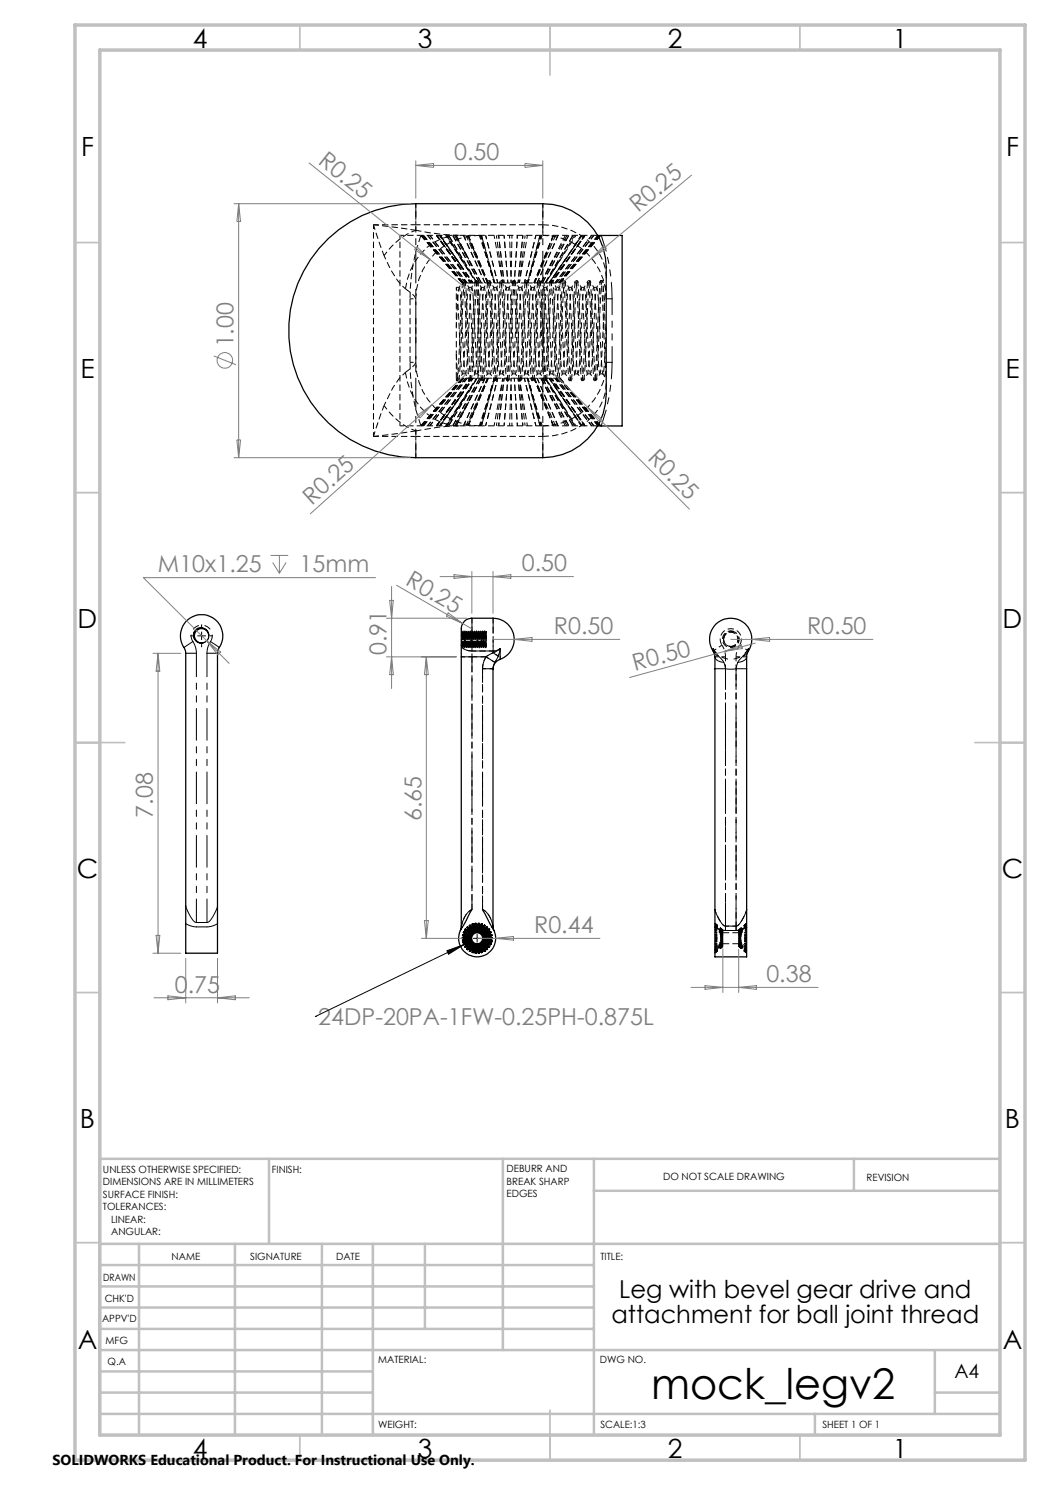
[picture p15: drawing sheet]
<svg xmlns="http://www.w3.org/2000/svg" width="210mm" height="297mm" viewBox="0 0 210 297" stroke-linecap="round" stroke-linejoin="round" font-family="sans-serif">
<defs><g id="words">
<text font-size="8.5" x="130.2" y="279.7">mock_legv2</text>
<g font-size="5.3">
<text x="38.5" y="9.5">4</text>
<text x="83.5" y="9.5">3</text>
<text x="133.5" y="9.5">2</text>
<text x="178.5" y="9.5">1</text>
<text x="16.2" y="31.3">F</text>
<text x="201.2" y="31.3">F</text>
<text x="16.1" y="75.5">E</text>
<text x="201.1" y="75.5">E</text>
<text x="15.5" y="125.5">D</text>
<text x="200.5" y="125.5">D</text>
<text x="15.4" y="175.5">C</text>
<text x="200.4" y="175.5">C</text>
<text x="16" y="225.5">B</text>
<text x="201" y="225.5">B</text>
<text x="15.5" y="269.8">A</text>
<text x="200.5" y="269.8">A</text>
<text x="38.5" y="291.5">4</text>
<text x="83.5" y="291.5">3</text>
<text x="133.5" y="291.5">2</text>
<text x="178.5" y="291.5">1</text>
</g>
<g font-size="4.9">
<text x="123.8" y="259.7">Leg with bevel gear drive and</text>
<text x="122.3" y="264.6">attachment for ball joint thread</text>
</g>
<g font-size="4.7" fill="#808080">
<text x="63.4" y="32.5" transform="rotate(39 63.4 32.5)">R0.25</text>
<text x="90.8" y="32.1">0.50</text>
<text x="127.6" y="42.6" transform="rotate(-40 127.6 42.6)">R0.25</text>
<text x="46.7" y="69.5" transform="rotate(-90 46.7 69.5)">1.00</text>
<text x="129.3" y="91.8" transform="rotate(45 129.3 91.8)">R0.25</text>
<text x="62.3" y="101.2" transform="rotate(-42 62.3 101.2)">R0.25</text>
<text x="31.6" y="114.4">M10x1.25</text>
<text x="59.9" y="114.4">15mm</text>
<text x="80.9" y="116.9" transform="rotate(30 80.9 116.9)">R0.25</text>
<text x="104.4" y="114.3">0.50</text>
<text x="77.3" y="131" transform="rotate(-90 77.3 131)">0.91</text>
<text x="110.8" y="126.9">R0.50</text>
<text x="161.4" y="126.9">R0.50</text>
<text x="126.9" y="134.2" transform="rotate(-15 126.9 134.2)">R0.50</text>
<text x="30.6" y="163.5" transform="rotate(-90 30.6 163.5)">7.08</text>
<text x="84.3" y="164.2" transform="rotate(-90 84.3 164.2)">6.65</text>
<text x="106.8" y="186.7">R0.44</text>
<text x="153.3" y="196.5">0.38</text>
<text x="35" y="198.5">0.75</text>
<text x="63.7" y="205">24DP-20PA-1FW-0.25PH-0.875L</text>
</g>
<text font-size="3.9" x="190.9" y="275.5">A4</text>
<text font-size="2.9" x="10.5" y="292.9">SOLIDWORKS Educational Product. For Instructional Use Only.</text>
<g font-size="2">
<text x="20.6" y="234.6">UNLESS OTHERWISE SPECIFIED:</text>
<text x="20.6" y="237.1">DIMENSIONS ARE IN MILLIMETERS</text>
<text x="20.6" y="239.6">SURFACE FINISH:</text>
<text x="54.4" y="234.6">FINISH:</text>
<text x="101.3" y="234.5">DEBURR AND</text>
<text x="101.3" y="237">BREAK SHARP</text>
<text x="101.3" y="239.5">EDGES</text>
<text x="132.6" y="236">DO NOT SCALE DRAWING</text>
<text x="173.3" y="236.2">REVISION</text>
<text x="20.6" y="242.1">TOLERANCES:</text>
<text x="22.2" y="244.6">LINEAR:</text>
<text x="22.2" y="247.1">ANGULAR:</text>
<text x="34.3" y="252">NAME</text>
<text x="50" y="251.9">SIGNATURE</text>
<text x="67.2" y="251.9">DATE</text>
<text x="120.1" y="251.9">TITLE:</text>
<text x="20.6" y="256.1">DRAWN</text>
<text x="20.9" y="260.3">CHK'D</text>
<text x="20.4" y="264.4">APPV'D</text>
<text x="21.1" y="268.8">MFG</text>
<text x="21.5" y="273">Q.A</text>
<text x="75.6" y="272.5">MATERIAL:</text>
<text x="120" y="272.5">DWG NO.</text>
<text x="75.6" y="285.5">WEIGHT:</text>
<text x="120.1" y="285.6">SCALE:1:3</text>
<text x="164.5" y="285.6">SHEET 1 OF 1</text>
</g>
</g></defs>
<g fill="none" stroke="#000" stroke-width=".2" stroke-dasharray="1.3 .6" stroke-linecap="butt">
<path d="M84.2 47.1l8.2 9.5M91.2 47.1l5.1 9.5M91.7 47.1a11.1 11.1 0 0 0-10.2 8.7l-.4 2M91.9 57.5h-.7M92.4 56.6h.5M93 56.1h-.4M93.1 56.6h.3M93.4 56.6h.4M93.7 56.6h.4M94.1 56.6h.4M94.4 57.5h-.7M94.5 56.6h.6"/>
<path d="M95.4 56.6h.6M95.5 56.1h-.4M96.9 57.5h-.7M96.9 55.3l-3.3-8.2M98 56.1h-.4M99.4 57.5h-.7M100.5 56.1h-.4M101.6 56.6h.4M101.9 57.5h-.7M103 56.1h-.4M104.4 57.5h-.7M105.5 56.1h-.4"/>
<path d="M106.9 57.5h-.7M108 56.1h-.4M108.5 56.6h.5M108.6 47.1h10.8M109.1 56.6h.4M109.3 56.6h.6M109.4 57.5h-.7M109.9 56.6h.4M110.1 56.2l-.3 .4M110.5 56.1h-.4M110.6 56.6h.4M110.7 47.1l-3.2 8.2"/>
<path d="M111 56.6h.3M111.9 57.5h-.7M113 56.1h-.4M113.4 47.1l-5.3 9.5M113.8 47.1l-5.3 9.5M114.4 57.5h-.7M115.5 56.1h-.4M116.9 57.5h-.7M118 56.1h-.4M119.4 57.5h-.7M120.5 56.1h-.4M81.1 74.5a11.9 11.9 0 0 0 8.9 10.5l1.7 .2"/>
<path d="M82 72.5v-12.7M83.2 72.5v-12.7M91.2 75.9l.2 .2M91.3 76.1h.4M91.3 70.6v5M91.4 76.1l-.1-.5M92.4 75.6l-8.2 9.6M92.4 75.6h.5M92.5 74.8h.6M93.1 75.6h.3M93.4 75.6h.4M93.7 75.6h.4"/>
<path d="M93.9 76.1h.3M94.5 75.6h.6M95 74.8h.6M95.4 75.6h.6M96.4 76.1h.3M97.5 74.8h.6M98.9 76.1h.3M100 74.8h.6M101.4 76.1h.3M102.5 74.8h.6M103.9 76.1h.3M105 74.8h.6"/>
<path d="M105.6 75.6h-.1M106.4 76.1h.3M107.5 74.8h.6M107.5 77l3.2 8.2M108.5 75.6h.5M108.9 76.1h.3M109.1 75.6h.4M109.3 75.6h.6M109.9 75.6h.4M110 74.8h.6M110.6 75.6h.4M111.3 75.6h.4"/>
<path d="M111.4 76.1h.3M111.7 78.3l-1.9-2.7M112.5 74.8h.6M113.9 76.1h.3M115 74.8h.6M116.4 76.1h.3M117.5 74.8h.6M118.9 76.1h.3M120 74.8h.6M121.3 66.1h-.2M84.2 85.2l8.2-9.6M91.2 85.2l5.1-9.6"/>
<path d="M93.6 85.2l3.3-8.2M113.4 85.2l-5.3-9.6M113.8 85.2l-5.3-9.6M116.4 85.2l-3.9-5.7M119.4 85.2h-10.8M92.3 129.3h.1M92.4 126.2h-.1M92.4 129.3l.1 .2M92.5 126.4l-.1-.2M92.5 129.5h.1M92.6 129.5l.1-.2M92.6 126.4h-.1"/>
<path d="M92.7 126.3l-.1 .2M92.7 129.3h.1M92.8 126.2h-.1M92.8 129.3l.1 .2M92.9 126.4l-.1-.2M92.9 129.5h.1M93 129.5l.1-.2M93 126.4h-.1M93.1 126.3l-.1 .2M93.1 129.3h.1M93.2 126.2h-.1M93.2 129.3l.1 .2"/>
<path d="M93.3 126.4l-.1-.2M93.3 129.5h.1M93.4 129.5l.1-.2M93.4 126.4h-.1M93.5 126.3l-.1 .2M93.5 129.3h.1M93.6 129.3l.2 .2M93.7 126.4l-.1-.2M93.8 129.5l.1-.2M93.8 126.4h-.1M93.9 126.3l-.1 .2M93.9 129.3h.2"/>
<path d="M93.9 129.3h.1M94 129.3l.2 .2M94.2 126.4l-.2-.2M94.2 129.5l.2-.2M94.3 126.4h-.1M94.4 126.3l-.2 .2M94.4 129.3h.1M94.5 129.3l.1 .2M94.6 126.4l-.2-.2M94.6 129.5h.1M94.7 129.5l.1-.2M94.7 126.4h-.1"/>
<path d="M94.8 126.3l-.2 .2M94.8 129.3h.1M94.9 126.2h-.1M94.9 129.3l.1 .2M95 126.4l-.1-.2M95 129.5h.1M95.1 129.5l.1-.2M95.1 126.4h-.1M95.2 126.3l-.1 .2M95.2 129.3h.1M95.3 126.2h-.1M95.3 129.3l.1 .2"/>
<path d="M95.4 126.4l-.1-.2M95.4 129.5h.1M95.5 129.5l.1-.2M95.5 126.4h-.1M95.6 126.3l-.1 .2M95.6 129.3h.1M95.7 126.2h-.1M95.7 129.3l.1 .2M95.8 126.4l-.1-.2M95.8 129.5h.1M95.9 129.5l.1-.2M95.9 126.4h-.1"/>
<path d="M96 126.3l-.1 .2M96 129.3h.1M96.1 129.3l.2 .2M96.2 126.4l-.1-.2M96.3 129.5l.1-.2M96.3 126.4h-.1M96.4 126.3l-.1 .2M96.4 129.3h.2M96.4 129.3h.1M96.5 129.3l.2 .2M96.7 126.4l-.2-.2M96.7 129.5l.2-.2"/>
<path d="M96.8 126.4h-.1M96.9 126.3l-.2 .2M96.9 129.3h.1M97 129.3l.1 .2M97.1 126.4l-.2-.2M97.1 129.5h.1M97.1 129.5l.2-3.1M97.2 129.5l.1-.2M97.2 126.4h-.1M97.3 126.3l-.2 .2M98.6 130.5v-.3M145.9 129.3h.3"/>
<path d="M92.3 185.2l-.1 .6M98.6 185.5v-.3M143.4 188.7l-.4 .2M144.6 188.5v-.1M144.6 188.8v-.2M144.6 188.9v-.1M144.6 186.6v-.1M144.6 186.5v-.1M144.6 188.7v-.2M144.6 186.7v-.1M144.6 187v-.3M144.6 188.2v-.1"/>
<path d="M144.6 188.4v-.2M144.6 187.2v-.2M144.6 187v-.1M144.6 187.9v-.1M144.6 188v-.1M144.6 187.4v-.2M144.6 187.5v-.1M144.6 187.6v-.1M144.6 187.8v-.1M144.6 187.7v-.1M144.6 189.1v-.1M144.6 189v-.1"/>
<path d="M144.6 186.3v-.1M144.6 189.2v-.1M144.6 186.2v-.1M144.6 188.7h3.1M147.7 188.5v-.1M147.7 188.8v-.2M147.7 188.9v-.1M147.7 186.6v-.1M147.7 186.5v-.1M147.7 188.7v-.2M147.7 187v-.3M147.7 186.7v-.1"/>
<path d="M147.7 188.2v-.1M147.7 188.4v-.2M147.7 187v-.1M147.7 187.2v-.2M147.7 187.9v-.1M147.7 188v-.1M147.7 187.4v-.2M147.7 187.5v-.1M147.7 187.6v-.1M147.7 187.8v-.1M147.7 187.7v-.1M147.7 189.1v-.1"/>
<path d="M147.7 189v-.1M147.7 186.3v-.1M147.7 189.2v-.1M147.7 186.4v-.1M147.7 186.2v-.1M147.7 186.5h-3.1M149.3 188.9l-.4-.2"/>
</g>
<g fill="none" stroke="#000" stroke-width=".2" stroke-dasharray="1.3 .6" stroke-dashoffset="-.1" stroke-linecap="butt">
<path d="M82 59.8a37.7 37.7 0 0 1 2.2-12.7M89.7 47.1l5.7 9.5M90.5 47.1l5.5 9.5M90.9 47.1l5.4 9.5M92.1 52.9l-4.1-5.8M98.7 55.8l-2.4-8.7M108 47.1l-2.3 8.7M110.6 51.9l-2.5 4.7M113.8 47.1l-5.3 9.5M114.6 47.1l-5.6 9.5M116.4 47.1l-6.3 9M105.7 76.4l2.3 8.8"/>
<path d="M121.1 66.1l-.4-8.3-.3-1.7v.2a148.8 148.8 0 0 0-.7 13.4l-.5 6.4M121.3 75.6l-.9-17.1-.3-2.4-.2 2.4-.7 14.7-.3 2.9M84.2 85.2a37.1 37.1 0 0 1-2.2-12.7M88 85.2l4.1-5.9M89.7 85.2l5.7-9.6M90.5 85.2l5.5-9.6M90.9 85.2l5.4-9.6M96.3 85.2l2.4-8.8M110.6 80.4l-2.5-4.8M113.8 85.2l-5.3-9.6M114.6 85.2l-5.6-9.6M92.3 126.2l.2 3.3"/>
<path d="M92.4 126.2l.2 3.3M92.6 129.5l.2-3.3M93.2 126.2l.2 3.3M93.4 129.5l.2-3.3M93.6 126.2l.2 3.3M93.8 129.5l.2-3.3M94.4 126.2l.3 3.3M94.7 129.5l.2-3.3M94.9 126.2l.2 3.3M95.1 129.5l.2-3.3M95.7 126.2l.2 3.3M95.9 129.5l.2-3.3"/>
<path d="M144.4 129a2.12 2.12 0 0 1 1.8-3.3 2.12 2.12 0 0 1 1.7 3.3M146.9 126.4l-.8-.2-.6 .1a1.67 1.67 0 0 0-1 1.6 1.67 1.67 0 0 0 1.9 1.6 1.67 1.67 0 0 0 1.3-2.2"/>
</g>
<g fill="none" stroke="#000" stroke-width=".2" stroke-dasharray="1.3 .6" stroke-dashoffset=".1" stroke-linecap="butt">
<path d="M81.1 57.8l1.7 1.4 .4 .6M84.5 47.1l8.1 9.5M84.7 47.1l8 9.5M91.7 47.1l-2.8-.2-5.7-.8M91.9 52.8l-3.8-5.7M95.2 54.7l-4-7.6M102.6 56.1l-.2 2.2-.7 15-.3 2.8M108.6 45a12.7 12.7 0 0 1 12 7.3l.5 1.6 .2 1.6M110.1 56.1l-.2 2.2-.7 15-.3 2.8M111.7 52.4l-2.6 4.2M112 56.6l8.1-9.5M113.1 47.1l-3.9 7.6"/>
<path d="M117 47.1l-2.8 3.9M119.8 47.1l-7.9 9.5M120.1 47.1l-8.1 9.5M83.2 72.5l-.2 .4-.6 .6-1.3 1M94.2 76.1l-.3-2.1-.3-6.1a97.4 97.4 0 0 0-.6-11.8M96.4 76.1a168.4 168.4 0 0 1-.9-15.5l-.4-4.5M99.2 76.1l-.3-2.5-.4-9.8a45.7 45.7 0 0 0-.5-7.7M101.7 76.1l-.3-2-.6-15.2-.3-2.8M103.9 76.1l-.3-2.3-.7-15.1-.3-2.6M104.2 76.1l-.3-2.2-.6-15-.3-2.8M109.2 77.5l3.9 7.7M109.2 76.1l-.3-2.3-.6-14.7-.3-2.9"/>
<path d="M111.4 76.1l-.3-2.3-.7-15.1-.3-2.6M114.2 76l-.2-1.5-.6-11.6a34.2 34.2 0 0 0-.4-6.8M119.2 76.1l-.3-2-.6-14.7-.3-3.3M83.2 86.2l4.3-.7 4.2-.3M84.5 85.2l8.1-9.6M84.7 85.2l8-9.6M91.2 85.2l4-7.7M108.6 87.3a12.7 12.7 0 0 0 12-7.3l.5-1.6 .2-1.7M117 85.2l-2.8-3.9M119.8 85.2l-7.9-9.6M120.1 85.2l-8.1-9.6M92.5 126.4l.2 2.9"/>
<path d="M92.5 129.5l.2-3.3 .2 3.3M92.9 126.4l.2 2.9M93.3 126.4l.2 2.9M93.7 126.4l.2 2.9M94.2 126.4l.2 2.9M94.6 126.4l.2 2.9M95 126.4l.2 2.9M95.4 126.4l.2 2.9M95.8 126.4l.2 2.9M96.2 126.4l.2 2.9M96.7 126.4l.2 2.9M97.1 126.4l.2 2.9"/>
<path d="M146 129.3a1.55 1.55 0 0 0 1.7-2M146.9 126.4a1.55 1.55 0 0 0-2.2 1.3M94.4 181.9v-50.5"/>
</g>
<g fill="none" stroke="#000" stroke-width=".2" stroke-dasharray="1.3 .6" stroke-dashoffset=".2" stroke-linecap="butt">
<path d="M74.7 45l2.1 6.1M83.2 45h-8.5M83.2 46.1l-8.5-1.1M90.1 51l-2.7-3.9M92.7 47.1l4.3 9.5M92.9 56.1l-.2 2.6-.7 14.1-.3 3.3M93.2 47.1l4.3 9.5M93.6 47.1l3.9 9.5M93.6 47.1l4.1 9.5M93.8 54.3l-4.4-7.2M95.1 56.2l-.3 2.7-.6 14.4-.3 2.8M95.4 56.2l-.3 3.1-.6 14.6-.3 2.2"/>
<path d="M95.9 47.1a12.7 12.7 0 0 0-12.7 12.7M97.9 56.1a168.1 168.1 0 0 0-.8 15.5l-.4 4.5M100.4 56.1l-.3 3.4-.6 13.3-.2 3.2M102.9 56.1l-.2 2.3-.7 14.7-.3 3M105.4 56.1l-.2 2.6-.7 14-.2 3.3M107.9 56.2l-.2 2.2-.7 14.6-.2 3M108.6 47.1a12.7 12.7 0 0 1 12.7 12.7M109.3 50.6l-2.4 6M111.1 47.1l-4.2 9.5M111.6 47.1l-4.2 9.5M117.9 56.1l-.2 2.4-.7 14.9-.2 2.6M119.6 47.1l-7.9 9.5"/>
<path d="M83.2 72.5a12.7 12.7 0 0 0 12.7 12.7M96.7 76.1l-.3-2.1-.6-14.7-.3-3.1M106.7 76a112.6 112.6 0 0 1-.7-12.2l-.3-5.7-.2-2M116.7 76l-.3-2.4-.6-14.6-.3-2.9M74.7 87.3h8.5M74.7 87.3l8.5-1.1M76.8 81.1l-2.1 6.2M87.4 85.2l2.7-3.9M89.4 85.2l4.4-7.2M92.7 85.2l4.3-9.6M93.2 85.2l4.3-9.6M93.6 85.2l3.9-9.6"/>
<path d="M93.6 85.2l4.1-9.6M108.6 85.2a12.7 12.7 0 0 0 12.7-12.7M109.3 81.7l-2.4-6.1M111.1 85.2l-4.2-9.6M111.6 85.2l-4.2-9.6M119.6 85.2l-7.9-9.6M92.3 129.3l.2-2.9M92.7 129.2l.2-2.8M92.8 126.2l.2 3.3 .2-3.3M92.9 129.5l.2-3.3 .2 3.3M93.1 129.2l.2-2.8M93.4 129.5l.2-3.3 .2 3.3"/>
<path d="M93.6 129.2l.1-2.8M93.8 129.5l.2-3.3 .2 3.3M94 129.2l.1-2.8M94 126.2l.2 3.3 .2-3.3M94.2 129.5l.2-3.3 .2 3.3M94.4 129.2l.2-2.8M94.4 130.2v-6.6M94.4 131.4h2.8M94.6 129.5l.2-3.3 .2 3.3M94.8 129.2l.2-2.8M95 129.5l.2-3.3 .2 3.3M95.2 129.2l.2-2.8"/>
<path d="M95.3 126.2l.2 3.3 .2-3.3M95.4 129.5l.2-3.3 .2 3.3M95.6 129.2l.2-2.8M95.8 129.5l.3-3.3 .2 3.3M96.1 129.2l.1-2.8M96.1 126.2l.2 3.3 .2-3.3M96.3 129.5l.2-3.3 .2 3.3M96.5 129.2l.1-2.8M96.5 126.2l.2 3.3 .2-3.3M96.7 129.5l.2-3.3 .2 3.3M96.9 129.2l.2-2.8M98.6 130.2v-6.6"/>
<path d="M146.2 129.3a1.44 1.44 0 0 0 1.4-1.5 1.44 1.44 0 0 0-1.4-1.4 1.44 1.44 0 0 0-1.5 1.3"/>
</g>
<g fill="none" stroke="#000" stroke-width=".2" stroke-dasharray="1.3 .6" stroke-dashoffset=".6" stroke-linecap="butt">
<path d="M80 47.1v38.1M82 59.8h1.2M83.2 46.1v-1.1M87.9 47.1l6.6 9.5M88 47.1l6.6 9.5M91.9 53.3l-4.5-6.2M93.7 57.5l-.3 2.7-.8 14.4M95 50.6l-1.6-3.5M95.6 56.6v19M96 56.6h1.1M96.2 57.5l-.3 2.7-.8 14.4M96.8 49l-.7-1.9"/>
<path d="M98.7 57.5l-.3 2.7-.8 14.4M98.8 47.1l1.8 9.5M99.3 47.1l1.3 9.5M99.7 47.1l1.1 9.5M100.8 47.1l.8 9.5M101.2 57.5l-.3 2.7-.8 14.4M101.9 47.1l.3 9.5M102.4 47.1l-.2 9.5M103.5 47.1l-.6 9.5M103.6 56.6l1-9.5M103.7 57.5l-.3 2.7-.8 14.4M104.6 47.1l-1 9.5"/>
<path d="M105 47.1l-1.1 9.5M105.5 47.1l-1.6 9.5M106.2 57.5l-.3 2.7-.8 14.4M108.7 57.5l-.3 2.7-.8 14.4M111.2 57.5l-.3 2.7-.8 14.4M113 56.1l-.3 2.1-.7 14.9-.3 3-.3-2.5-.7-15.4-.2-2.1M113.7 57.5l-.3 2.7-.8 14.4M116.2 57.5l-.3 2.7-.8 14.4M116.4 47.1l-6.5 9.5M118.7 57.5l-.3 2.7-.8 14.4M121.3 57.5l-.2 .3-.2 2.4-.8 14.4M82 72.5h1.2"/>
<path d="M93.9 76.1l-.3-3.3-.7-14.5-.3-2.2-.2 2.1-.7 14.4-.3 3.4M96 75.6h1.1M98.9 76.1l-.3-2.9-.5-12a21.3 21.3 0 0 0-.5-5.1l-.4 5.6a160.6 160.6 0 0 1-.8 14.4M101.4 76.1l-.3-3.2-.7-14.6-.3-2.2-.2 2.3-.7 14.2-.3 3.4M103.6 75.6l1 9.6M106.4 76.1l-.3-2.9-.5-11.1a25.7 25.7 0 0 0-.5-6l-.2 2.4-.7 14.7-.3 2.9M108.8 75.6v-19M108.9 76.1l-.3-3.2-.7-14.6-.3-2.2-.2 2.3-.7 14.2-.3 3.4M113.9 76.1l-.3-2.5-.5-11.5a25.6 25.6 0 0 0-.5-6l-.2 2.4-.7 14.7-.3 2.9M116.4 76.1l-.3-3.2-.7-14.6-.3-2.2-.2 2.3-.7 14.2-.3 3.4M118.9 76.1l-.3-3.1-.7-14.8-.3-2.1-.2 2.2-.7 15-.3 2.8M83.2 86.2v1.1"/>
<path d="M87.4 85.2l4.5-6.2M87.9 85.2l6.6-9.6M88 85.2l6.6-9.6M93.4 85.2l1.6-3.5M96.1 85.2l.7-2M98.8 85.2l1.8-9.6M99.3 85.2l1.3-9.6M99.7 85.2l1.1-9.6M100.8 85.2l.8-9.6M101.9 85.2l.3-9.6M102.4 85.2l-.2-9.6M103.5 85.2l-.6-9.6"/>
<path d="M104.6 85.2l-1-9.6M105 85.2l-1.1-9.6M105.5 85.2l-1.6-9.6M116.4 85.2l-6.5-9.6M92.3 127.3l.1-1.1M92.4 129.3l.2-2.9 .2 2.9M92.8 129.3l.2-2.9 .2 2.9M93.2 129.3l.2-2.9 .2 2.9M93.6 129.3l.2-2.9 .2 2.9M94.1 129.3l.2-2.9 .2 2.9M94.4 131.4v-1.2M94.5 129.3l.2-2.9 .2 2.9"/>
<path d="M94.9 129.3l.2-2.9 .2 2.9M95.3 129.3l.2-2.9 .2 2.9M95.7 129.3l.2-2.9 .2 2.9M96.1 129.3l.2-2.9 .2 2.9M96.6 129.3l.2-2.9 .2 2.9M99.7 131.2l-1.1-.7M143 185.1l1.6 1.2M143 190.3l1.6-1.2M143 185l1.6 1.2M143 190.5l1.6-1.3M143 184.8l1.6 1.3M143.9 189.3l-.9 .6"/>
<path d="M144 189.4l-1 .7M149.3 185.1l-1.6 1.2M149.3 190.3l-1.6-1.2M149.3 185l-1.6 1.2M149.3 190.5l-1.6-1.3M149.3 184.8l-1.6 1.3M149.3 189.9l-.9-.6M149.3 190.1l-1-.7"/>
</g>
<g fill="none" stroke="#000" stroke-width=".2" stroke-dasharray="1.3 .6" stroke-dashoffset=".7" stroke-linecap="butt">
<path d="M84.2 47.1h7.4M89.1 47.1l6.2 9.5M89.3 47.1l6 9.5M93.8 51.9l-2.7-4.8M94.3 57.5l-.2 1.6-.9 15.5M96.8 57.5l-.2 1.6-.9 15.5M99.3 57.5l-.2 1.6-.9 15.5M101.8 57.5l-.2 1.6-.9 15.5M104.3 57.5l-.2 1.6-.9 15.5M106.8 57.5l-.2 1.6-.9 15.5M109.3 57.5l-.2 1.6-.9 15.5M111.8 57.5l-.2 1.6-.9 15.5"/>
<path d="M112.3 53.6l-2.1 3M114.3 57.5l-.2 1.6-.9 15.5M115.2 47.1l-6.1 9.5M116.8 57.5l-.2 1.6-.9 15.5M119.3 57.5l-.2 1.6-.9 15.5M91.3 70.6v-13.1M112.3 78.6l-2.1-3M120.6 74.7l.6 1.2M89.1 85.2l6.2-9.6M89.3 85.2l6-9.6M91.1 85.2l2.7-4.8M91.6 85.2h-7.4"/>
<path d="M115.2 85.2l-6.1-9.6M96.9 126.2l.3 3.3 .1-2.2M98.6 133.7l.4-1.2M99 132.5l.7-1.3M99.7 131.2l.3-1.5M146.9 126.4l.5 .4 .3 .5M143 186.4l1.4 .5M143 186l1.3 .6M143 185.6l1.2 .8M143 185.4l1.2 .7M143 185.2l1.1 .8M143 185.2l1 .7"/>
<path d="M144.1 189.3l-1.1 .7M144.2 189.1l-1.2 .8M144.2 188.9l-1.2 .7M144.3 188.7l-1.3 .6M144.4 188.4l-1.4 .4M147.9 186.9l1.4-.5M148 186.6l1.3-.6M148.1 186.4l1.2-.8M148.2 186.1l1.1-.7M148.2 186l1.1-.8M148.3 185.9l1-.7M149.3 190l-1.1-.7"/>
<path d="M149.3 189.9l-1.1-.8M149.3 189.6l-1.2-.7M149.3 189.3l-1.3-.6M149.3 188.8l-1.4-.4"/>
</g>
<g fill="none" stroke="#000" stroke-width=".2" stroke-dasharray="1.3 .6" stroke-dashoffset=".8" stroke-linecap="butt">
<path d="M92.6 56.2l-.8 1.3M93.8 57.5l-.8-1.4M95.1 56.2l-.8 1.3M96.3 57.5l-.8-1.4M97.6 56.2l-.8 1.3M98.8 57.5l-.8-1.4M100.1 56.2l-.8 1.3M101.3 57.5l-.8-1.4M102.6 56.2l-.8 1.3M103.8 57.5l-.8-1.4M105.1 56.2l-.8 1.3M106.3 57.5l-.8-1.4"/>
<path d="M107.6 56.2l-.8 1.3M108.8 57.5l-.8-1.4M110.1 56.2l-.8 1.3M111.3 57.5l-.8-1.4M112.6 56.2l-.8 1.3M113.8 57.5l-.8-1.4M115.1 56.2l-.8 1.3M116.3 57.5l-.8-1.4M117.6 56.2l-.8 1.3M118.8 57.5l-.8-1.4M120.1 56.2l-.8 1.3M121.3 57.5l-.8-1.4"/>
<path d="M91.7 76.1l.8-1.4M93.1 74.7l.8 1.4M94.2 76.1l.8-1.4M95.6 74.7l.8 1.4M96.7 76.1l.8-1.4M98.1 74.7l.8 1.4M99.2 76.1l.8-1.4M100.6 74.7l.8 1.4M101.7 76.1l.8-1.4M103.1 74.7l.8 1.4M104.2 76.1l.8-1.4M105.6 74.7l.8 1.4"/>
<path d="M106.7 76.1l.8-1.4M108.1 74.7l.8 1.4M109.2 76.1l.8-1.4M110.6 74.7l.8 1.4M111.7 76.1l.8-1.4M113.1 74.7l.8 1.4M114.2 76.1l.8-1.4M115.6 74.7l.8 1.4M116.7 76.1l.8-1.4M118.1 74.7l.8 1.4M119.2 76.1l.8-1.4M92.3 127.7l.1 1.6"/>
<path d="M97.3 126.3v-.1v1.5M97.3 127.7v1.6M98.6 130.5l-1.4 .9M100 129.7l-.6 .4-.8 .1M100 129.7l-1.4 .8M143 187.7h1.6M143 187.5l1.6 .1M143 187.3l1.6 .2M143 187.1l1.6 .3M143 188.2l1.6-.3M143 187.9l1.6-.1M143 188.3l1.6-.3"/>
<path d="M143 186.9l1.6 .3M143 186.5l1.6 .5M143 186.8l1.6 .4M143 188.8l1.6-.6M143 188.4l1.6-.3M143 188.8l1.6-.5M143 188.9l1.6-.5M143 186.3l1.6 .6M143 188.9l1.6-.6M143 186.4l1.6 .6M143 187.4l1.6 .1M149.3 187.7h-1.6"/>
<path d="M149.3 187.5l-1.6 .1M149.3 187.3l-1.6 .2M149.3 187.1l-1.6 .3M149.3 188.2l-1.6-.3M149.3 187.9l-1.6-.1M149.3 188.3l-1.6-.3M149.3 186.9l-1.6 .3M149.3 186.8l-1.6 .4M149.3 186.5l-1.6 .5M149.3 188.8l-1.6-.6M149.3 188.4l-1.6-.3M149.3 188.8l-1.6-.5"/>
<path d="M149.3 188.9l-1.6-.5M149.3 186.3l-1.6 .6M149.3 188.9l-1.6-.6M149.3 186.4l-1.6 .6M149.3 187.4l-1.6 .1"/>
</g>
<g fill="none" stroke="#000" stroke-width=".2" stroke-dasharray="1.3 .6" stroke-dashoffset=".4" stroke-linecap="butt">
<path d="M74.7 45v42.3M80 47.1h4.2M83.2 40.7v4.3M87.3 47.1l7 9.5M95.9 47.1l3.1 9.5M96.1 47.1l2.7 9.5M98.8 56.6h.8M99.6 56.6h.7M100.8 56.6h.8M102.9 56.6h.7M104.2 56.6h.7M104.9 56.6h.7"/>
<path d="M107.7 56.6h.8M108.4 47.1l-2.9 9.5M108.6 40.7v4.3M98.8 75.6h.8M99.6 75.6h.7M100.8 75.6h.8M102.9 75.6h.7M104.1 75.6h.8M104.9 75.6h.7M105.9 75.6h.9M107.7 75.6h.8M80 85.2h4.2"/>
<path d="M83.2 87.3v4.2M87.3 85.2l7-9.6M95.9 85.2l3.1-9.6M96.1 85.2l2.7-9.6M108.4 85.2l-2.9-9.6M108.6 87.3v4.2M96.5 133.7v48.2M97 129.3l.2-2.9 .1 1.3M98.6 130.2h-4.2M147.2 131.4v53.8M143.7 188.9l-.7 .4M143.8 186.1l.8 .5"/>
<path d="M143.9 186l.7 .4M145.1 185.2v-53.8M145.1 185.2v.9M147.2 185.2v.9M149.3 189.3l-.7-.4"/>
</g>
<g fill="none" stroke="#000" stroke-width=".2" stroke-dasharray="1.3 .6" stroke-dashoffset=".5" stroke-linecap="butt">
<path d="M76.8 51.1a15.1 15.1 0 0 0 4.3 6.7M87.3 47.1l6.8 9.5M87.3 47.1l7 9.5M87.9 47.1l6.7 9.5M91.8 57.5l-.5 7.9M96.3 47.1l2.7 9.5M97.1 47.1l2.5 9.5M97.7 56.6h.9M105.8 56.6h1M107.2 47.1l-2.3 9.5M108 47.1l-2.5 9.5M108.2 47.1l-2.6 9.5"/>
<path d="M108.6 45v2.1M116.9 47.1l-4.6 6.5M117 47.1l-6.8 9.5M117 47.1l-6.7 9.5M81.1 74.5l-1.3 1.3-1.2 1.7-1.8 3.6M92.5 74.7l-.3-1.4-.7-13.8-.2-2M93.1 74.7l-.2-1.4-.2-3.4a114.3 114.3 0 0 0-.8-12.4M95 74.7l-.3-1.4-.2-3.4a118.7 118.7 0 0 0-.8-12.4M95.6 74.7l-.2-1.4-.2-3.4a114.3 114.3 0 0 0-.8-12.4M97.5 74.7l-.3-1.4-.2-3.4a118.6 118.6 0 0 0-.8-12.4M97.7 75.6h.9M98.1 74.7l-.2-1.4-.2-3.4a114.3 114.3 0 0 0-.8-12.4"/>
<path d="M100 74.7l-.3-1.4-.2-3.4a118.7 118.7 0 0 0-.8-12.4M100.6 74.7l-.2-1.4-.2-3.4a114.3 114.3 0 0 0-.8-12.4M102.5 74.7l-.3-1.4-.2-3.4a118.7 118.7 0 0 0-.8-12.4M103.1 74.7l-.2-1.4-.2-3.4a114.3 114.3 0 0 0-.8-12.4M105 74.7l-.3-1.4-.2-3.4a118.7 118.7 0 0 0-.8-12.4M105.6 74.7l-.2-1.4-.2-3.4a114.3 114.3 0 0 0-.8-12.4M107.5 74.7l-.3-1.4-.2-3.4a118.7 118.7 0 0 0-.8-12.4M108.1 74.7l-.2-1.4-.2-3.4a114.3 114.3 0 0 0-.8-12.4M110 74.7l-.3-1.4-.2-3.4a118.7 118.7 0 0 0-.8-12.4M110.6 74.7l-.2-1.4-.2-3.4a114.3 114.3 0 0 0-.8-12.4M112.3 78.6l4.6 6.6M112.5 74.7l-.3-1.4-.2-3.4a118.7 118.7 0 0 0-.8-12.4"/>
<path d="M113.1 74.7l-.2-1.4-.2-3.4a114.3 114.3 0 0 0-.8-12.4M115 74.7l-.3-1.4-.2-3.4a118.7 118.7 0 0 0-.8-12.4M115.6 74.7l-.2-1.4-.2-3.4a114.3 114.3 0 0 0-.8-12.4M117.5 74.7l-.3-1.4-.2-3.4a118.7 118.7 0 0 0-.8-12.4M118.1 74.7l-.2-1.4-.2-3.4a114.4 114.4 0 0 0-.8-12.4M120 74.7l-.3-1.4-.2-3.4a118.7 118.7 0 0 0-.8-12.4M120.6 74.7l-.2-1.4-.2-3.4a114.4 114.4 0 0 0-.8-12.4M87.3 85.2l6.8-9.6M87.3 85.2l7-9.6M87.9 85.2l6.7-9.6M96.3 85.2l2.7-9.6M97.1 85.2l2.5-9.6"/>
<path d="M107.2 85.2l-2.3-9.6M108 85.2l-2.5-9.6M108.2 85.2l-2.6-9.6M108.6 85.2v2.1M117 85.2l-6.8-9.6M117 85.2l-6.7-9.6M94.4 131.4h-2.1M98.6 133.7h-2.1M99 132.5l-1.8-1.1M100 131.8v-2.1M142.6 130.2l1.8-1.2M143 131.4h2.1"/>
<path d="M144.7 127.7a1.44 1.44 0 0 0 1.3 1.6M149.3 131.4h-2.1M149.7 130.2l-1.8-1.2M94.4 181.9a4.7 4.7 0 0 0-2.1 3.3M98.6 185.2a5.1 5.1 0 0 0-2.1-3.3M143 190.6l1.6-1.3M143 184.7l1.6 1.3M143 184.6l1.6 1.4M143 185.5l.9 .4 1.2 .2M143.7 186.3l.9 .5M143.8 189.1l-.8 .5M144.6 186l-1.6-1.3"/>
<path d="M145.1 186.1h2.1M145.1 185.2h-.2a7 7 0 0 1-1.9-3.3M147.2 186.1l1.2-.2 .9-.4M147.2 185.2h-2.1M147.7 186l1.6-1.3M148.6 186.3l-.9 .5M149.3 190.6l-1.6-1.3M149.3 184.7l-1.6 1.3M149.3 184.6l-1.6 1.4M149.3 189.6l-.8-.5M149.3 181.9a7 7 0 0 1-1.9 3.3h-.2"/>
</g>
<g fill="none" stroke="#000" stroke-width=".2" stroke-dasharray="1.3 .6" stroke-dashoffset=".3" stroke-linecap="butt">
<path d="M76.8 51.1a13.4 13.4 0 0 1 6.4-5M85.5 47.1l7.6 9.5M86 47.1l7.4 9.5M92.7 52.4l-3.4-5.3M97 56.6h.7M102.2 56.6h.7M106.8 56.6h.6M108.6 45h-25.4M110.4 56.1l-.2 2.5-.9 17.1M110.7 47.1l-3.9 9.5M112.3 52.9l-2.5 3.7M114.9 47.1l-4.3 7.2"/>
<path d="M115.4 56.1a194.6 194.6 0 0 0-.9 16.4l-.2 3.3M116.2 47.1l-4.5 6.8M118.3 47.1l-7.3 9.5M118.8 47.1l-7.5 9.5M97 75.6h.7M102.2 75.6h.7M106.8 75.6h.6M110.6 78l4.3 7.2M111.7 78.3l4.5 6.9M112.3 79.3l-2.5-3.7M76.8 81.1a13.4 13.4 0 0 0 6.4 5.1M83.2 87.3h25.4"/>
<path d="M85.5 85.2l7.6-9.6M86 85.2l7.4-9.6M88.1 85.2l4.6-6.9M89.3 85.2l3.4-5.4M110.7 85.2l-3.9-9.6M118.3 85.2l-7.3-9.6M118.8 85.2l-7.5-9.6M94.4 130.2a1.87 1.87 0 0 1-2.1-1.2M97.2 131.4a4.5 4.5 0 0 0-.7 2.3M145.1 131.4a4.2 4.2 0 0 0-.7-2.4M147.9 129a4.2 4.2 0 0 0-.7 2.4M143 185.1l.5 .4"/>
<path d="M143.5 189.7l-.5 .4M144 185.9l.6 .4M148.3 185.9l-.6 .4M149.3 185.1l-.5 .4M149.3 190.1l-.5-.4"/>
</g>
<g fill="none" stroke="#000" stroke-width=".25">
<path d="M65.7 47.7a25.3 25.3 0 0 1 17.4-7h25.4a12.8 12.8 0 0 1 12.7 14.3v22.3a12.9 12.9 0 0 1-12.7 14.2h-25.4a25.4 25.4 0 0 1-23.5-16 25.4 25.4 0 0 1 6.1-27.8zM119.4 47.1h5v38.1h-5M37.4 124.1a4.3 4.3 0 0 1 5.9 0 4.3 4.3 0 0 1 .3 5.8l-.1 .6v60.1h-6.4v-60.1l-.1-.6a4.4 4.4 0 0 1 .4-5.8zM40.8 128.5l-.4 .1M41.7 126.9a1.44 1.44 0 0 0-1.6-1.2 1.44 1.44 0 0 0-1.2 1.6 1.44 1.44 0 0 0 1.5 1.3M98.6 133.9a2.26 2.26 0 0 1 1.8-2.2 4.2 4.2 0 0 0 2.3-4.8 4.2 4.2 0 0 0-4.1-3.3h-4.2a2.37 2.37 0 0 0-2.1 3v58.8l-.2 .7M98.6 133.8v51.8M143.2 124.8a4.3 4.3 0 0 1 5.8 0 4.3 4.3 0 0 1 .5 5.8l-.2 .6v60.2h-6.3v-58.1a5.3 5.3 0 0 0-.2-2.8 4.3 4.3 0 0 1 .4-5.7zM92.5 187.7l.5 .3M92.5 187.6v.1M92.5 187.6h1.3M92.5 187.1l.5 .3"/>
<path d="M92.5 188.2v.2M92.5 187.1l1.3 .3M92.5 188.4l.6 .1M92.5 186.9h.6M92.5 186.9v.2M92.5 186.9l1.3 .4M92.7 186.5l.4 .4M92.7 188.8v.1M92.7 186.5l1.2 .5M92.7 188.9h.6M92.7 186.3l.6 .1M92.7 186.3v.2"/>
<path d="M92.7 186.3l1.3 .6M93 186l.3 .4M93 187.4l-.5 .2M93 188l-.5 .2M93 189.3l.1 .2M93 186l1.1 .8M93 187.4l1.1 .1M93.1 185.8l.5 .2M93.1 185.8l-.1 .2M93.1 186.9l1.1 .4M93.1 185.8l1.1 .9M93.1 188.5l-.4 .3"/>
<path d="M93.3 186.4l1 .6M93.3 188.9l-.3 .4M93.4 185.5l.2 .5M93.4 189.8l.1 .1M93.4 185.5l.9 1M93.5 185.4l.4 .3M93.5 185.4l-.1 .1M93.5 185.4l.9 1M93.6 186l.8 .8M93.6 189.3l-.5 .2M93.6 189.3l-.2 .5M93.8 187.7h-1.3"/>
<path d="M93.8 187.7l.3 .1M93.8 187.6v.1M93.8 187.3h.4M93.8 188.1h.4M93.8 188.1l-1.3 .3M93.8 187.9l-1.3 .3M93.8 187.3v.1M93.8 187.9v.2M93.8 187.4l.3 .1M93.9 185.1v.6M93.9 190.2l.1 .1M93.9 185.1l.7 1.2"/>
<path d="M93.9 187l.3 .3M93.9 188.3l.1 .1M93.9 188.3l-1.2 .5M93.9 185.7l.8 .9M94 186.9l-.1 .1M94 188.4l-1.3 .5M94 186.9l.3 .1M94 189.7l-.5 .2M94 185l.4 .4M94 185l-.1 .1M94 189.7l-.1 .5M94 185l.7 1.2"/>
<path d="M94.1 186.8l.2 .2M94.1 188.6l-1.1 .7M94.1 188.6l.1 .1M94.1 187.8l-1.1 .2M94.1 187.8l-.3 .1M94.1 187.5l-.3 .1M94.2 186.7l-.1 .1M94.2 186.7l.2 .1M94.2 188.7l-1.1 .8M94.2 188.1l-1.1 .4M94.2 188.1l-.3 .2M94.3 188.8l-.9 1"/>
<path d="M94.3 188.8l.1 .1M94.3 188.3l-1 .6M94.3 188.3l-.2 .3M94.3 188.3l-.3 .1M94.3 186.5l.1 .3M94.4 181.9l-1.5 2.9a3.8 3.8 0 0 0 1.3 6.3 3.7 3.7 0 0 0 4.2-1.2 3.7 3.7 0 0 0 0-4.4l-1.9-3.6M94.4 188.9l-.9 1M94.4 186.4l-.1 .1M94.4 186.4l.3 .2M94.4 185.4l.5 1M94.4 184.8v.6M94.4 190.5h.2"/>
<path d="M94.4 188.6l-.8 .7M94.4 188.6l-.1 .2M94.4 188.6l-.2 .1M94.4 184.8l.5 1.3M94.5 189.9l-.5 .4M94.5 189.9l-.1 .6M94.6 189.1h.1M94.6 189.1l-.7 1.1M94.6 186.3l.1 .3M94.6 184.8l.3 .4M94.6 184.8h-.2M94.6 184.8l.4 1.3"/>
<path d="M94.7 188.7l-.7 1M94.7 188.7l-.1 .4M94.7 188.7l-.3 .2M94.7 189.1l-.7 1.2M94.7 186.2l-.1 .1M94.7 186.2l.2 .2M94.9 189.2l-.5 1.3M94.9 189.2h.1M94.9 186.1v.3M94.9 188.9l-.4 1M94.9 188.9v.3M94.9 185.2l.2 1.2"/>
<path d="M94.9 188.9l-.2 .2M95 190.1l-.4 .4M95 190.1v.5M95 189.2l-.4 1.3M95 186.1h-.1M95 186.1l.1 .3M95 184.7l-.1 .5M95 184.7h.2M95 190.6h.2M95 184.7l.2 1.4M95.1 188.9l-.1 .3M95.1 188.9l-.1 1.2"/>
<path d="M95.1 188.9l.1 .4M95.2 184.7l.2 .5M95.2 189.3l-.2 1.3M95.2 189.3h.1M95.2 186.1l-.1 .3M95.2 184.7l.1 1.4M95.2 186.1h.1M95.3 189.3l-.1 1.3M95.3 186.1l.1 .2M95.4 185.2v1.1M95.4 189l-.1 .3M95.4 189l.1 1.1"/>
<path d="M95.4 189l.1 .3M95.5 190.1l-.3 .5M95.5 190.1l.2 .5M95.5 186.1l-.1 .2M95.5 186.1h.2M95.5 189.3l.2 1.3M95.7 184.7l-.3 .5M95.7 184.7h.1M95.7 189.3l.1 1.3M95.7 184.7l-.2 1.4M95.7 186.1v.3M95.7 189.3h-.2"/>
<path d="M95.7 188.9v.4M95.7 188.9l.3 1.2M95.7 188.9l.2 .3M95.8 184.7l.1 .5M95.8 190.6h-.1M95.8 184.7l-.1 1.4M95.9 186.1h.1M95.9 186.1l-.2 .3M95.9 189.2l.4 1.3M95.9 185.2l-.2 1.2M96 190.1l-.2 .5M96 190.1l.3 .4"/>
<path d="M96 189.2l.4 1.3M96 186.1v.3M96 188.9v.3M96 188.9l.5 1M96 189.2h-.1M96 188.9l.2 .2M96.2 186.2l-.2 .2M96.2 186.2l.1 .1M96.2 188.7l.7 .9M96.2 188.7l.3 .2M96.2 188.7l.1 .4M96.2 189.1l.7 1.2"/>
<path d="M96.3 184.8l-.4 .4M96.3 184.8h.1M96.3 184.8l-.4 1.3M96.3 186.3l-.1 .3M96.3 189.1l.7 1.1M96.3 189.1h-.1M96.4 185.3l-.4 1.1M96.4 188.6l.9 .7M96.4 188.6l.3 .1M96.4 188.6l.2 .2M96.4 184.8v.5M96.4 190.5h-.1"/>
<path d="M96.4 184.8l-.4 1.3M96.5 189.9l-.1 .6M96.5 189.9l.4 .4M96.5 186.4l-.3 .2M96.5 188.9l.9 1M96.5 186.4l.1 .1M96.6 188.8l.9 1M96.6 188.8l-.1 .1M96.6 186.5l-.2 .3M96.6 188.3l.2 .3M96.6 188.3l1 .6M96.6 188.3l.3 .1"/>
<path d="M96.7 186.7l.1 .1M96.7 187.3h.3M96.7 188.1l1.1 .3M96.7 188.1h.3M96.7 188.1l.2 .2M96.7 188.7l1.1 .8M96.7 186.7l-.3 .1M96.8 187.5l.2 .1M96.8 187.8l1.1 .1M96.8 187.8l.2 .1M96.8 188.6l1.1 .7M96.8 188.6l-.1 .1"/>
<path d="M96.8 186.8l-.2 .2M96.9 185l-.5 .3M96.9 185l.1 .1M96.9 185l-.7 1.2M96.9 185.6l-.7 1M96.9 186.9v.1M96.9 186.9l-.3 .1M96.9 188.4l1.2 .5M96.9 189.6l.1 .6M96.9 189.6l.5 .3M96.9 187l-.2 .3M96.9 188.3l1.3 .5"/>
<path d="M96.9 188.3v.1M97 185.1l-.1 .5M97 190.2l-.1 .1M97 185.1l-.7 1.2M97 187.3v.1M97 188.1l1.4 .3M97 187.4l-.2 .1M97 187.7h1.4M97 187.6v.1M97 187.7l-.2 .1M97 187.9l1.4 .3M97 187.9v.2"/>
<path d="M97.3 185.9l-.9 .9M97.3 189.3l.2 .5M97.3 189.3l.5 .2M97.4 185.4l-.5 .2M97.4 185.4l.1 .1M97.4 185.4l-.9 1M97.5 185.5l-.2 .4M97.5 189.8l-.1 .1M97.5 185.5l-.9 1M97.6 186.4l-1 .6M97.6 188.9l.3 .4M97.6 188.9h.5"/>
<path d="M97.8 186.8v.1h.6M97.8 186.8l-1.1 .5M97.8 185.8l-.5 .1M97.8 188.4l.4 .4M97.8 185.8l.1 .2M97.8 188.4h.6M97.8 185.8l-1.1 .9M97.9 187.4l.5 .2M97.9 187.4l-1.1 .1M97.9 187.9l.5 .3M97.9 186l-.3 .4M97.9 189.3l-.1 .2"/>
<path d="M97.9 186l-1.1 .8M98.1 186.3l-.5 .1M98.1 186.3l.1 .2M98.1 186.3l-1.2 .6M98.2 186.5l-.4 .3M98.2 188.8l-.1 .1M98.2 186.5l-1.3 .5M98.4 186.9v.2M98.4 186.9l-1.4 .4M98.4 188.2v.2M98.4 187.1l-.5 .3M98.4 187.1l-1.4 .3"/>
<path d="M98.4 187.7l-.5 .2M98.4 187.6v.1M98.4 187.6h-1.4M98.6 185.5l.2 .6"/>
<circle cx="40.2" cy="127.1" r="1.53"/>
<circle cx="95.4" cy="187.7" r="1.1"/>
</g>
<g fill="none" stroke="#000" stroke-width=".2" stroke-dasharray="6.3 1.3 1.3 1.3 1.3 1.3">
<path d="M121.3 59.8h1.1M121.3 72.5h1.1M36.8 129.5l1.8-1.2M37.2 130.6h2.1M38.6 128.3a4.2 4.2 0 0 1 .7 2.3M41.4 130.6a4.2 4.2 0 0 1 .7-2.3M43.5 130.6h-2.1M43.9 129.5l-1.8-1.2M94.4 130.2a1.87 1.87 0 0 1-2.1-1.2M94.4 130.2h4.2M94.4 131.4h-2.1M96.5 133.7a4.5 4.5 0 0 1 .7-2.3"/>
<path d="M96.5 133.7h2.1M97.2 131.4l1.4-.9M97.2 131.4h-2.8M97.2 131.4l1.8 1.1M98.6 130.2l.8-.1 .6-.4M98.6 130.5l1.4-.8M98.6 130.5v-.3M99 132.5l-.4 1.2M99.7 131.2l-1.1-.7M99.7 131.2l-.7 1.3M100 129.7v2.1M100 129.7l-.3 1.5"/>
<path d="M142.6 130.2v-.5M142.6 129.7l1.1 1.5M142.8 130.5l-.2-.8M143 131.4a1.62 1.62 0 0 0 1.8 1.1M143 133.7h2.1M143.7 131.2l1.1 1.3M143.7 131.2l-.6-.3-.3-.4M144.8 132.5l.3 1.2M147.2 133.7l.3-1.2M147.2 133.7h-2.1M147.2 133.7h2.1M147.5 132.5l1.2-1.3"/>
<path d="M147.5 132.5a1.75 1.75 0 0 0 1.8-1.1M148.7 131.2l1-1.5M148.7 131.2l.5-.3 .3-.4M149.7 129.7v.5M149.7 129.7l-.2 .8M37.2 181.2a7 7 0 0 0 1.9 3.3h.2M39.3 185.4l-1.2-.2-.9-.4M39.3 184.5h2.1M41.4 185.4h-2.1M41.4 184.5h.2a7 7 0 0 0 1.9-3.3M43.5 184.8l-.9 .4-1.2 .2M92.3 185.2a5.1 5.1 0 0 1 2.1-3.3"/>
<path d="M96.5 181.9a4.7 4.7 0 0 1 2.1 3.3M143 181.9a7 7 0 0 0 1.9 3.3h.2M145.1 186.1l-1.2-.2-.9-.4M145.1 186.1v-.9M145.1 185.2h2.1M147.2 186.1h-2.1M147.2 186.1v-.9M147.2 185.2h.2a7 7 0 0 0 1.9-3.3M149.3 185.5l-.9 .4-1.2 .2"/>
</g>
<path d="M94.4 123.6v6.6M94.4 131.4v50.5M98.6 123.6v6.6" fill="none" stroke="#000" stroke-width=".2" stroke-dasharray="6.3 1.3 1.3 1.3 1.3 1.3" stroke-dashoffset="3.3"/>
<path d="M96.5 181.9v-48.2" fill="none" stroke="#000" stroke-width=".2" stroke-dasharray="6.3 1.3 1.3 1.3 1.3 1.3" stroke-dashoffset="4.5"/>
<g fill="none" stroke="#000" stroke-width=".2" stroke-dasharray="1.3 .6" stroke-dashoffset=".9" stroke-linecap="butt">
<path d="M143 186.4l1.6 .6M143 185.9l1.6 .8M143 189.3l1.6-.8M143 189.5l1.6-.8M143 185.9l1.6 .9M143 185.8l1.6 .8M143 185.5l1.6 1M143 189.8l1.6-1M143 189.6l1.6-.9M143 189.9l1.6-1M143 185.6l1.6 1M143 189.7l1.6-1"/>
<path d="M143 185.3l1.6 1.1M149.3 186.4l-1.6 .6M149.3 185.9l-1.6 .8M149.3 189.3l-1.6-.8M149.3 189.5l-1.6-.8M149.3 185.9l-1.6 .9M149.3 185.8l-1.6 .8M149.3 185.5l-1.6 1M149.3 189.8l-1.6-1M149.3 189.6l-1.6-.9M149.3 189.9l-1.6-1M149.3 185.6l-1.6 1"/>
<path d="M149.3 189.7l-1.6-1M149.3 185.3l-1.6 1.1"/>
</g>
<path d="M91.7 47.1h16.9M91.7 76l-.2-1.2-.2-4.2M121.3 65.4l-.6 9.2M108.6 85.2h-16.9M115 85.2l-5.9-9.6M144.7 127.7a1.44 1.44 0 0 0 1.9 1.5 1.44 1.44 0 0 0 .6-2.3 1.44 1.44 0 0 0-2.4 .4l-.1 .6" fill="none" stroke="#000" stroke-width=".2" stroke-dasharray="1.3 .6" stroke-dashoffset="-.2" stroke-linecap="butt"/>
<g fill="none" stroke="#000" stroke-width=".2" stroke-dasharray="1.3 .6" stroke-dashoffset="1" stroke-linecap="butt">
<path d="M143 185.3l1.6 1.1M143 190.2l1.6-1.2M143 190.1l1.6-1.2M143 185.2l1.6 1.1M143 190.1l1.6-1.1M143 189.9l1.6-1M149.3 185.3l-1.6 1.1M149.3 190.2l-1.6-1.2M149.3 190.1l-1.6-1.2M149.3 185.2l-1.6 1.1M149.3 190.1l-1.6-1.1M149.3 189.9l-1.6-1"/>
<path d="M149.3 185.4l-1.6 1"/>
</g>
<path d="M142.6 129.7a4 4 0 0 0 7.1 0" fill="none" stroke="#000" stroke-width=".2" stroke-dasharray="6.3 1.3 1.3 1.3 1.3 1.3" stroke-dashoffset="5.2"/>
<path d="M145.1 133.7v51.5M147.2 185.2v-51.5" fill="none" stroke="#000" stroke-width=".2" stroke-dasharray="6.3 1.3 1.3 1.3 1.3 1.3" stroke-dashoffset="2.8"/>
<path d="M42.1 128.3a2.12 2.12 0 0 0-1.8-3.3 2.12 2.12 0 0 0-1.7 3.3" fill="none" stroke="#000" stroke-width=".2" stroke-dasharray="6.3 1.3 1.3 1.3 1.3 1.3" stroke-dashoffset="5"/>
<path d="M39.3 130.6v53.9M41.4 184.5v-53.9" fill="none" stroke="#000" stroke-width=".2" stroke-dasharray="6.3 1.3 1.3 1.3 1.3 1.3" stroke-dashoffset="1.6"/>
<path d="M92.4 56.6h.1M112 56.6h.1M92.4 75.6h.1M112 75.6h.1" fill="none" stroke="#000" stroke-width=".2" stroke-dasharray="1.3 .6"/>
<path d="M122.4 59.8v12.7M83.2 91.5v-50.8M108.6 91.5v-50.8" fill="none" stroke="#000" stroke-width=".2" stroke-dasharray="6.3 1.3 1.3 1.3 1.3 1.3" stroke-dashoffset="3.2"/>
<path d="M120.3 47.1a37.1 37.1 0 0 1 2.1 12.7M122.4 72.5a37.7 37.7 0 0 1-2.1 12.7" fill="none" stroke="#000" stroke-width=".2" stroke-dasharray="6.3 1.3 1.3 1.3 1.3 1.3" stroke-dashoffset="3.1"/>
<g fill="none" stroke="#808080" stroke-width=".2">
<path d="M61.8 32.6l24.1 19.3M83.1 32.1v7.6M83.1 33.1h25.4M83.1 33.1l3.6-.4v.8zM105 32.7l3.5 .4-3.5 .4zM108.5 32.1v7.6M138.4 35l-20.1 16.7M46.7 40.7h35.5M47.7 40.7v50.8M47.7 40.7l.4 3.6h-.7zM83.4 49.4l2.5 2.5-3-2zM85.9 51.9l9.9 7.9"/>
<path d="M118.3 51.7l-9.8 8.1M120.8 49.1l.5 .6-3 2zM42.8 71.2l4.4 1.8M95.8 72.5l-33.8 30.3M108.5 72.5l29.4 29.4M46.7 91.5h35.5M47.4 88h.7l-.4 3.5zM83.5 83l2.9-2-2.4 2.6zM117.5 81.5l2.8 2.2-.5 .5zM54.1 111.1h3.5M54.5 112.5l1.4 2.1M55.9 111.1v3.5"/>
<path d="M57.2 112.5l-1.3 2.1M75.1 115.5h-46.4l12.6 12.7M78.3 117.3v20.4M79.3 117l15.1 8.8M88 115.3h26.7M90.8 114.9l3.6 .4-3.6 .4zM94.4 114.3v8.4M98.6 114.3v8.4M98.6 115.3l3.6-.4v.8zM30.6 130.7h5.6M31.6 130.7v59.9M31.6 130.7l.4 3.5h-.8z"/>
<path d="M41.3 128.2l4.5 4.5M41.3 128.2l2.8 2.2-.5 .5zM77.3 131.4h14M77.3 123.6h16.1M77.9 120.1h.8l-.4 3.5zM78.3 131.4l.4 3.5h-.8zM85.3 131.4v56.3M85.3 131.4l.4 3.5h-.8zM89.6 122.6l2.9 2.1-3.2-1.4zM98.6 127.9h25.4M102.8 127.9l3.6-.4v.8zM144.9 130.3l-19 5.2"/>
<path d="M144.9 130.3l3.4-1.3 .1 .7zM146.2 127.9h28.4M150.4 127.9l3.5-.4v.8zM151.1 128.6l-6.2 1.7M30.6 190.6h5.6M30.8 199.6h19M31.2 187.1h.8l-.4 3.5zM33.6 199.2l3.5 .4-3.5 .4zM37.1 191.7v8.9M43.5 191.7v8.9M43.5 199.6l3.6-.4v.8zM84.3 187.7h8.2"/>
<path d="M84.9 184.1h.8l-.4 3.6zM95.4 187.7h24.6M99.1 187.7l3.6-.4v.7zM138.2 197.5h25.4M141 197.1l3.6 .4-3.6 .4zM144.6 189.8v8.7M147.7 189.8v8.7M147.7 197.5l3.6-.4v.8z"/>
<circle cx="45" cy="72.1" r="1.55"/>
</g>
<g fill="none" stroke="#000" stroke-width=".2">
<path d="M38 127.2h.7M39.5 127.2h1.7M40.3 124.9v.6M40.3 126.3v1.7M40.3 128.8v.6M42 127.2h.6M89.4 190.1l3.3-1.2-3 1.9zM92.7 188.9l-29.6 14.4M93.5 187.7h.3M94.6 187.7h1.7M95.4 185.7v.3M95.4 186.8v1.7"/>
<path d="M95.4 189.3v.3M97.1 187.7h.3M63.1 203.3h.1"/>
</g>
<g fill="none" stroke="#c0c0c0" stroke-width=".35">
<path d="M60 5v5M110 5v10M160 5v5M15 48.5h5M200 48.5h5M15 98.5h5M200 98.5h5M15 148.5h10M195 148.5h10M15 198.5h5M200 198.5h5M15 248.5h5"/>
<path d="M200 248.5h5M60 287v5M110 282v10M160 287v5"/>
</g>
<g fill="none" stroke="#c0c0c0" stroke-width=".5">
<path d="M53.8 231.8v17M100.6 231.8v38.2M118.8 231.8v55.2M118.8 238.2h81.2M170.8 231.8v6.4M200 231.8h-180v55.2M20 248.8h180M20 257.3h98.8M20 253h98.8M27.8 248.8v38.2M47 248.8v38.2M64.4 248.8v38.2"/>
<path d="M74.6 248.8v38.2M85 248.8v17M20 265.8h98.8M20 261.5h98.8M20 278.5h54.6M20 274.3h54.6M20 270h180M187 278.5h13M187 270v12.8M20 282.8h180M163 282.8v4.2"/>
</g>
<path d="M15 5h190v287h-190zM20 10h180v277h-180z" fill="none" stroke="#c0c0c0" stroke-width=".7"/>
<path d="M89.4 190.1l3.3-1.2-3 1.9z" fill="#000"/>
<use href="#words"/>
</svg>
